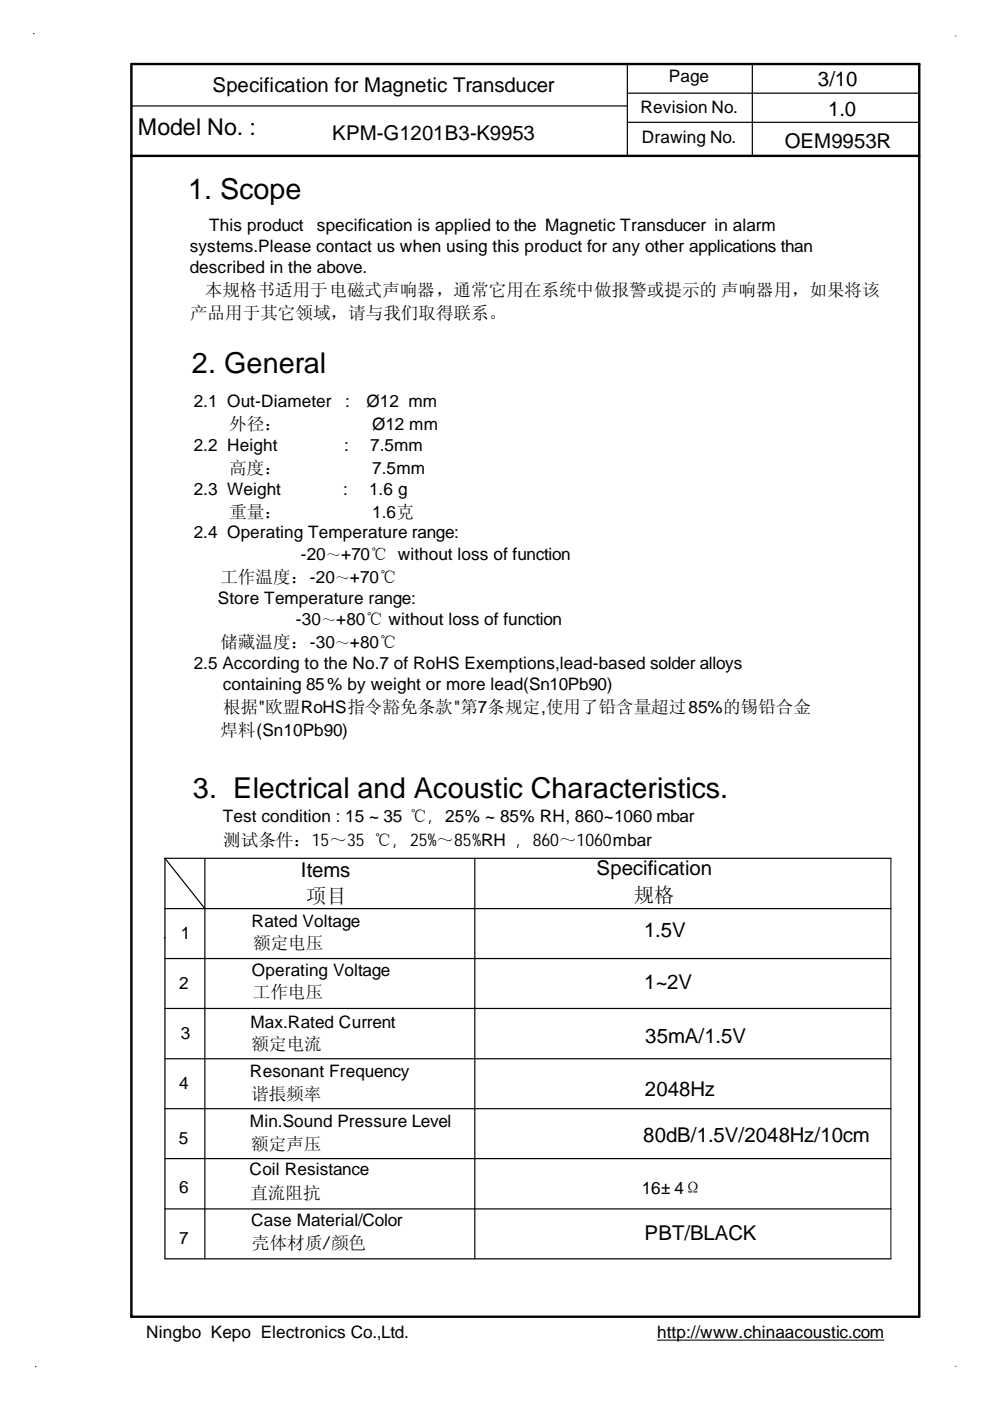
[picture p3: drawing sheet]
<svg xmlns="http://www.w3.org/2000/svg" width="210mm" height="297mm" viewBox="0 0 210 297" stroke-linecap="round" stroke-linejoin="round" font-family="sans-serif">
<defs><g id="words">
<g font-size="6.1">
<text x="39.9" y="42.1">1. Scope</text>
<text x="40.6" y="79.1">2. General</text>
<text x="40.9" y="169.2">3. Electrical and Acoustic Characteristics.</text>
</g>
<text font-size="4.9" x="29.2" y="28.6">Model No. :</text>
<g font-size="4.3">
<text x="45" y="19.4">Specification for Magnetic Transducer</text>
<text x="173.4" y="18.3">3/10</text>
<text x="70.4" y="29.7">KPM-G1201B3-K9953</text>
<text x="175.6" y="24.7">1.0</text>
<text x="166.4" y="31.4">OEM9953R</text>
<text x="63.8" y="186">Items</text>
<text x="126.5" y="185.5">Specification</text>
<text x="64.9" y="191.5">项目</text>
<text x="134.4" y="191.2">规格</text>
<text x="136.6" y="198.7">1.5V</text>
<text x="136.6" y="209.7">1~2V</text>
<text x="136.8" y="221.1">35mA/1.5V</text>
<text x="136.7" y="232.4">2048Hz</text>
<text x="136.4" y="242.1">80dB/1.5V/2048Hz/10cm</text>
<text x="136.7" y="262.9">PBT/BLACK</text>
</g>
<g font-size="3.7">
<text x="43.4" y="62.8">本规格书适用于电磁式声响器，通常它用在系统中做报警或提示的 声响器用，如果将该</text>
<text x="40.3" y="67.6">产品用于其它领域，请与我们取得联系。</text>
<text x="48.6" y="91.1">外径：</text>
<text x="48.6" y="100.4">高度：</text>
<text x="48.6" y="109.8">重量：</text>
<text x="46.7" y="123.6">工作温度：-20</text>
<text x="46.7" y="137.4">储藏温度：-30</text>
<text x="47.3" y="151.2">根据&quot;欧盟RoHS指令豁免条款&quot;第7条规定,使用了铅含量超过85%的锡铅合金</text>
<text x="46.7" y="156.1">焊料(Sn10Pb90)</text>
<text x="47.3" y="179.3">测试条件：15～35 ℃, 25%～85%RH , 860～1060mbar</text>
<text x="53.7" y="201.3">额定电压</text>
<text x="53.6" y="211.7">工作电压</text>
<text x="53.3" y="222.7">额定电流</text>
<text x="53.3" y="233.2">谐掁频率</text>
<text x="53.3" y="243.9">额定声压</text>
<text x="53.1" y="254.1">直流阻抗</text>
<text x="53.4" y="264.8">壳体材质/颜色</text>
</g>
<g font-size="3.6">
<text x="141.8" y="17.4">Page</text>
<text x="135.8" y="24">Revision No.</text>
<text x="136.1" y="30.3">Drawing No.</text>
<text x="40.2" y="53.5">systems.Please contact us when using this product for any other applications than</text>
<text x="44.3" y="49">This product</text>
<text x="67.2" y="49">specification is applied to the Magnetic Transducer in alarm</text>
<text x="40.2" y="57.9">described in the above.</text>
<text x="41.1" y="86.2">2.1 Out-Diameter</text>
<text x="73.2" y="86.2">:</text>
<text x="77.7" y="86.2">Ø12 mm</text>
<text x="41.1" y="95.5">2.2 Height</text>
<text x="73" y="95.5">:</text>
<text x="78.5" y="95.5">7.5mm</text>
<text x="78.9" y="91.1">Ø12 mm</text>
<text x="78.9" y="100.4">7.5mm</text>
<text x="41.1" y="104.8">2.3 Weight</text>
<text x="72.7" y="104.8">:</text>
<text x="78.2" y="104.8">1.6 g</text>
<text x="78.9" y="109.8">1.6克</text>
<text x="41.1" y="114.2">2.4 Operating Temperature range:</text>
<text x="63.8" y="118.6">-20</text>
<text x="72.3" y="118.6">+70℃ without loss of function</text>
<text x="74.2" y="123.6">+70℃</text>
<text x="46.2" y="128">Store Temperature range:</text>
<text x="62.7" y="132.5">-30</text>
<text x="71.3" y="132.5">+80℃ without loss of function</text>
<text x="74.2" y="137.4">+80℃</text>
<text x="41.1" y="141.8">2.5 According to the No.7 of RoHS Exemptions,lead-based solder alloys</text>
<text x="47.2" y="146.3">containing 85% by weight or more lead(Sn10Pb90)</text>
<text x="47.2" y="174.4">Test condition : 15 ~ 35 ℃, 25% ~ 85% RH, 860~1060 mbar</text>
<text x="53.3" y="196.5">Rated Voltage</text>
<text x="38.4" y="199.1">1</text>
<text x="38" y="209.7">2</text>
<text x="53.4" y="206.9">Operating Voltage</text>
<text x="38.4" y="220.2">3</text>
<text x="53.1" y="217.9">Max.Rated Current</text>
<text x="38" y="230.9">4</text>
<text x="53" y="228.4">Resonant Frequency</text>
<text x="53" y="239">Min.Sound Pressure Level</text>
<text x="37.9" y="242.5">5</text>
<text x="52.9" y="249.2">Coil Resistance</text>
<text x="38" y="253">6</text>
<text x="136.1" y="253.2">16± 4Ω</text>
<text x="38" y="263.8">7</text>
<text x="53.3" y="260">Case Material/Color</text>
<text x="31" y="283.7">Ningbo Kepo Electronics Co.,Ltd.</text>
<text x="139.4" y="283.7">http://www.chinaacoustic.com</text>
</g>
<g font-size="3.1">
<text x="69.2" y="118.6">～</text>
<text x="71" y="123.6">～</text>
<text x="68.2" y="132.5">～</text>
<text x="71" y="137.4">～</text>
</g>
</g></defs>
<path d="M27.9 33h167v246.2h-167v-265.6h167v19.4" fill="none" stroke="#000" stroke-width=".51"/>
<g fill="none" stroke="#000" stroke-width=".25">
<path d="M7.1 7.1h.1M133 19.8h61.9M133 13.6v19.4M159.5 13.6v19.4M27.9 22.5h105.1M133 25.9h61.9M194.9 178.4v84.9M35 182v84.9h153.9M35 192.6h153.9M35 182l8.4 10.6M35 182h153.9M43.4 182v84.9"/>
<path d="M100.7 182v84.9M35 203.2h153.9M35 213.8h153.9M35 224.5h153.9M35 235.1h153.9M35 245.6h153.9M35 256.3h153.9M7.5 289.8h.1"/>
</g>
<path d="M202.6 7.6h.1M188.9 182v84.9M139.4 284.1h48.1M202.6 289.7h.1" fill="none" stroke="#000" stroke-width=".21"/>
<use href="#words"/>
</svg>
